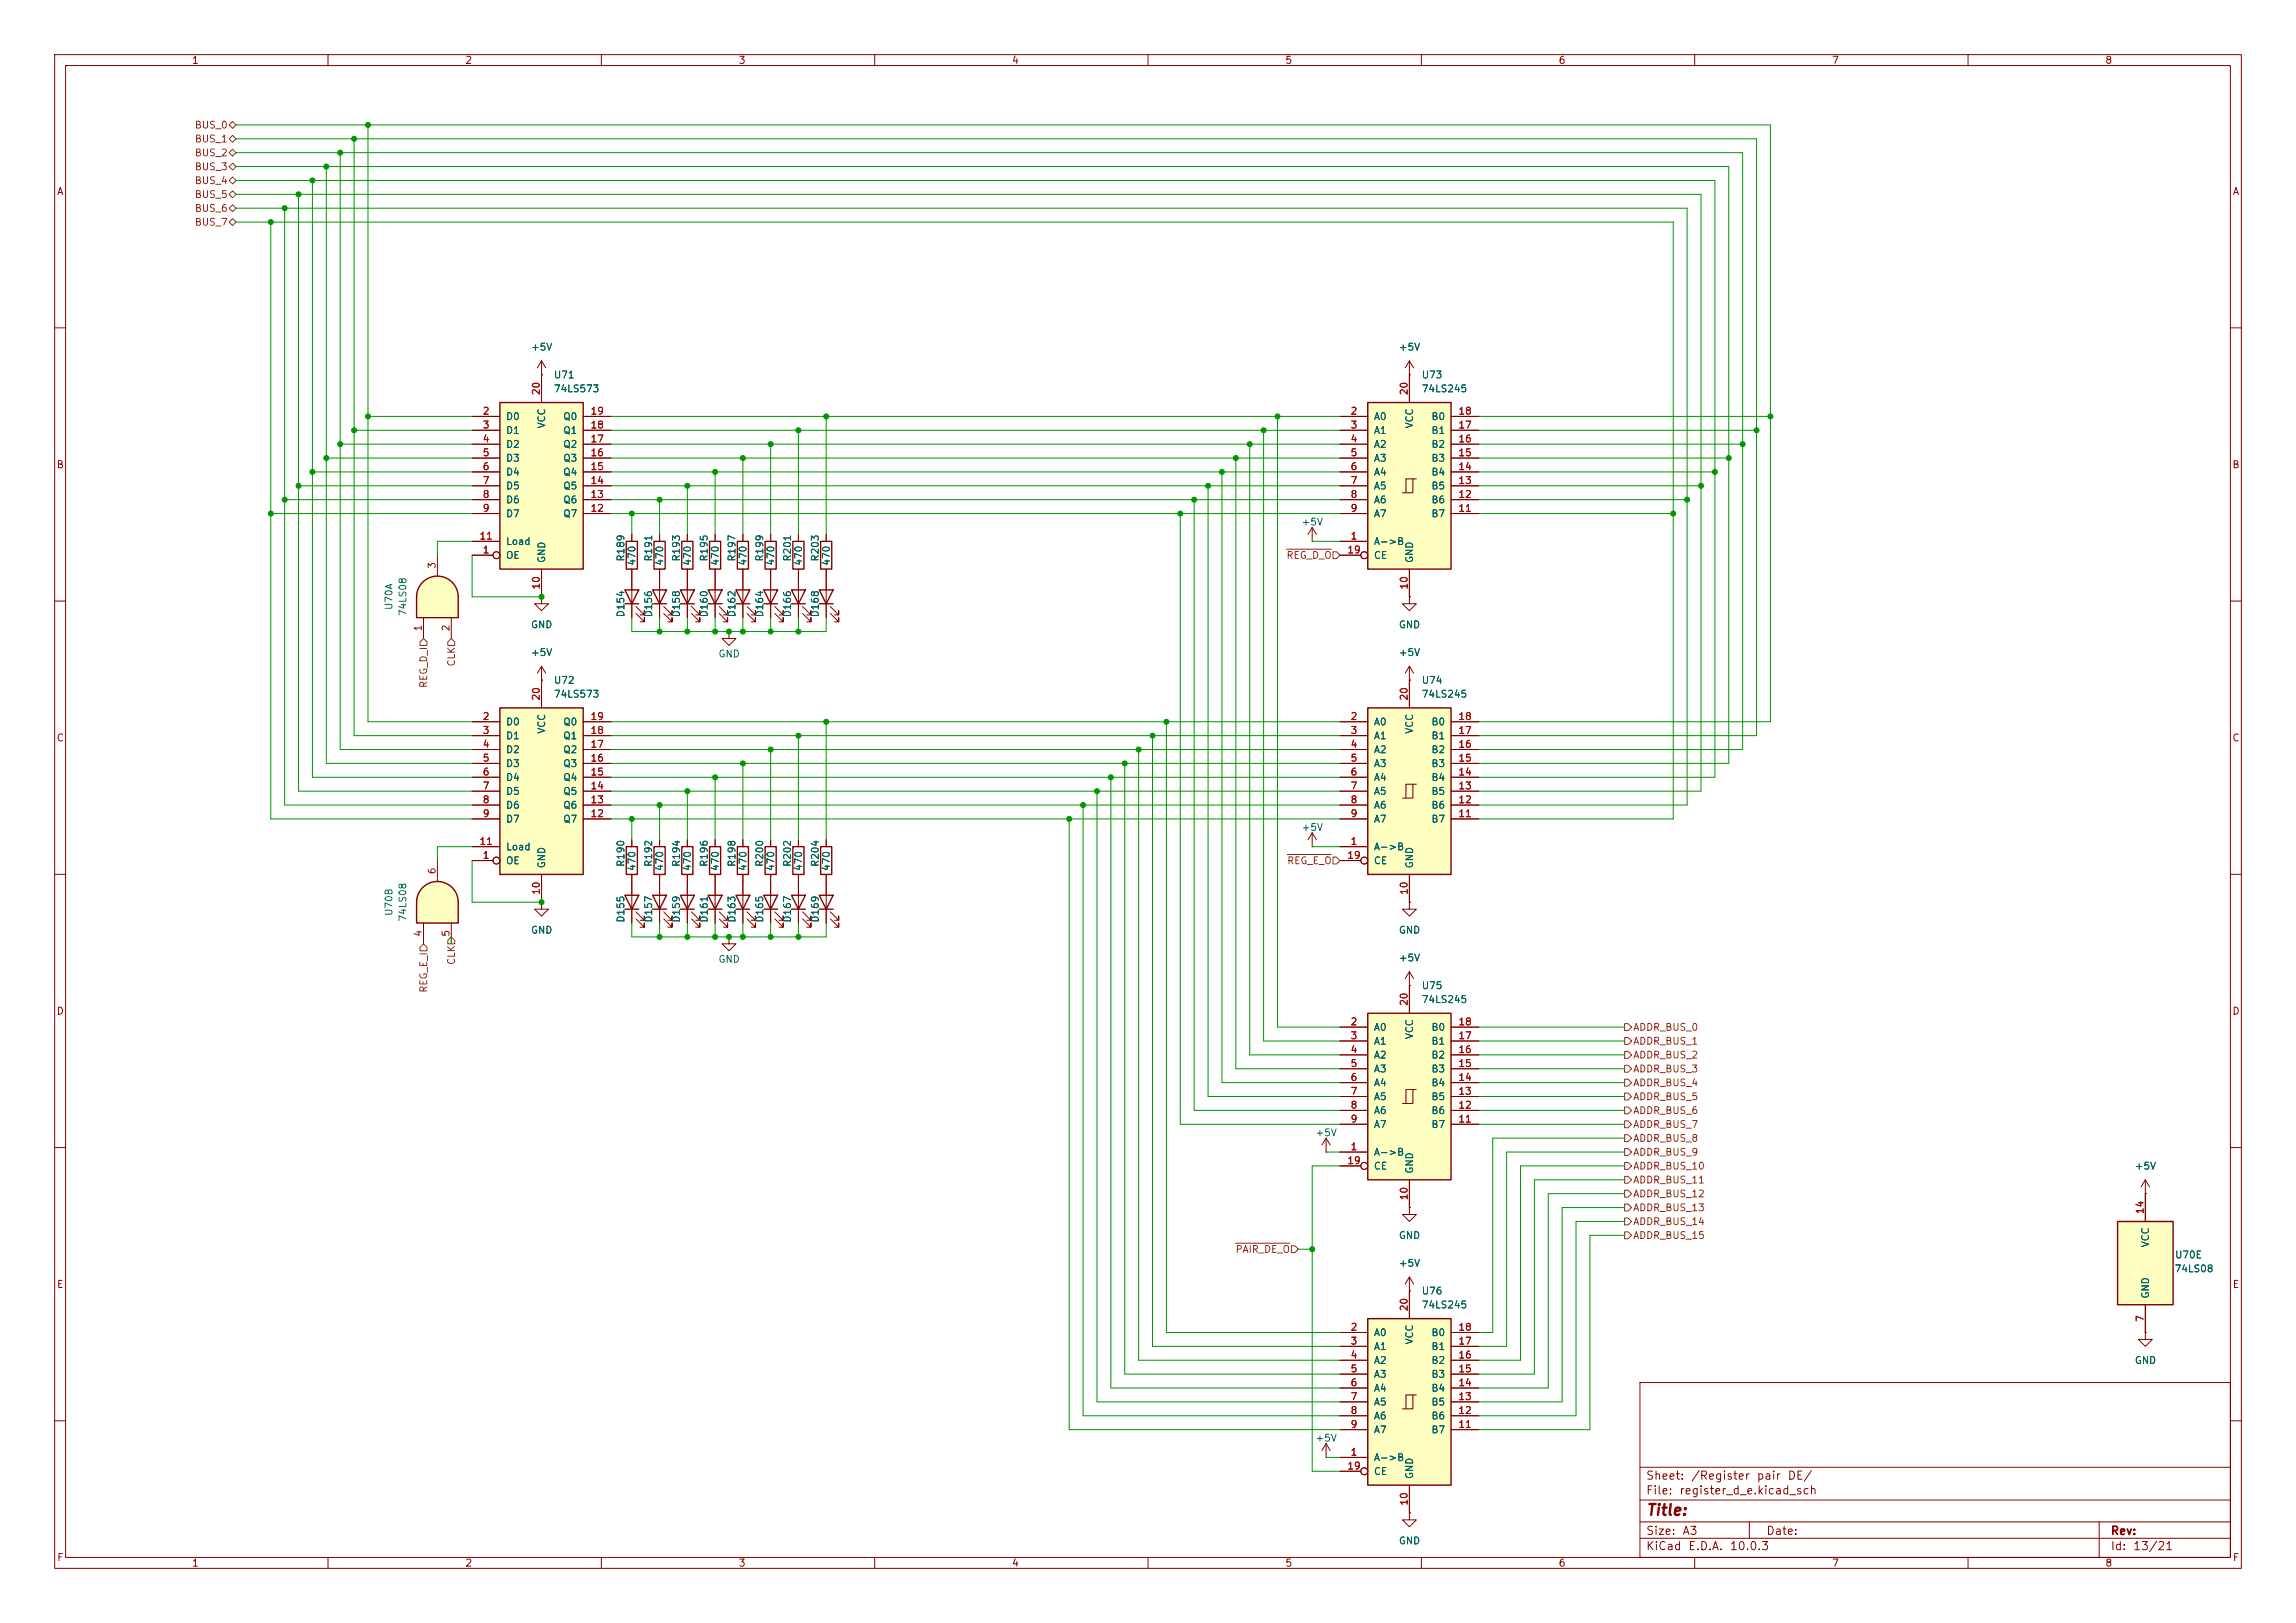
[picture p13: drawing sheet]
<svg xmlns="http://www.w3.org/2000/svg" width="420mm" height="297mm" viewBox="0 0 420 297" stroke-linecap="round" stroke-linejoin="round" font-family="sans-serif">
<defs><g id="words">
<text font-size="2" fill="#840000" x="301" y="277.8">Title:</text>
<g font-size="1.5" fill="#840000">
<text x="301" y="273.8">File:</text>
<text x="301" y="271.1">Sheet:</text>
<text x="307.1" y="273.8">register_d_e.kicad_sch</text>
<text x="309.2" y="271.1">/Register</text>
<text x="321.2" y="271.1">pair</text>
<text x="326.9" y="271.1">DE/</text>
<text x="301" y="281.2">Size:</text>
<text x="307.6" y="281.2">A3</text>
<text x="323" y="281.2">Date:</text>
<text x="386" y="281.2">Rev:</text>
<text x="301" y="284">KiCad</text>
<text x="308.7" y="284">E.D.A.</text>
<text x="316.3" y="284">10.0.3</text>
<text x="386" y="284">Id:</text>
<text x="390.1" y="284">13/21</text>
</g>
<g font-size="1.3" fill="#840000">
<text x="35" y="12">1</text>
<text x="85" y="12">2</text>
<text x="135" y="12">3</text>
<text x="185" y="12">4</text>
<text x="235" y="12">5</text>
<text x="285" y="12">6</text>
<text x="335" y="12">7</text>
<text x="385" y="12">8</text>
<text x="10.3" y="36">A</text>
<text x="408.3" y="36">A</text>
<text x="10.3" y="86">B</text>
<text x="408.2" y="86">B</text>
<text x="10.3" y="136">C</text>
<text x="408.2" y="136">C</text>
<text x="10.3" y="186">D</text>
<text x="408.2" y="186">D</text>
<text x="10.3" y="236">E</text>
<text x="408.3" y="236">E</text>
<text x="10.3" y="286">F</text>
<text x="35" y="287">1</text>
<text x="85" y="287">2</text>
<text x="135" y="287">3</text>
<text x="185" y="287">4</text>
<text x="235" y="287">5</text>
<text x="285" y="287">6</text>
<text x="335" y="287">7</text>
<text x="385" y="287">8</text>
<text x="408.3" y="286">F</text>
</g>
<g font-size="1.3" fill="#725600">
<text x="35.5" y="23.8">BUS_0</text>
<text x="35.5" y="26.4">BUS_1</text>
<text x="35.5" y="28.9">BUS_2</text>
<text x="35.5" y="34">BUS_4</text>
<text x="35.5" y="31.5">BUS_3</text>
<text x="35.5" y="41.6">BUS_7</text>
<text x="35.5" y="39.1">BUS_6</text>
<text x="35.5" y="36.5">BUS_5</text>
<text x="235.2" y="102.6">REG_D_O</text>
<text x="83.5" y="122.1" transform="rotate(-90 83.5 122.1)">CLK</text>
<text x="78.4" y="126" transform="rotate(-90 78.4 126)">REG_D_I</text>
<text x="235.3" y="158.5">REG_E_O</text>
<text x="83.5" y="176.7" transform="rotate(-90 83.5 176.7)">CLK</text>
<text x="78.4" y="181.8" transform="rotate(-90 78.4 181.8)">REG_E_I</text>
<text x="298.6" y="188.9">ADDR_BUS_0</text>
<text x="298.6" y="191.5">ADDR_BUS_1</text>
<text x="298.6" y="194">ADDR_BUS_2</text>
<text x="298.6" y="196.6">ADDR_BUS_3</text>
<text x="298.6" y="201.6">ADDR_BUS_5</text>
<text x="298.6" y="199.1">ADDR_BUS_4</text>
<text x="298.6" y="206.7">ADDR_BUS_7</text>
<text x="298.6" y="204.2">ADDR_BUS_6</text>
<text x="298.6" y="209.3">ADDR_BUS_8</text>
<text x="298.6" y="214.3">ADDR_BUS_10</text>
<text x="298.6" y="211.8">ADDR_BUS_9</text>
<text x="298.6" y="216.9">ADDR_BUS_11</text>
<text x="298.6" y="222">ADDR_BUS_13</text>
<text x="298.6" y="219.4">ADDR_BUS_12</text>
<text x="298.6" y="227">ADDR_BUS_15</text>
<text x="298.6" y="224.5">ADDR_BUS_14</text>
<text x="225.9" y="229.6">PAIR_DE_O</text>
</g>
<g font-size="1.3" fill="#006464">
<text x="97" y="64.5">+5V</text>
<text x="255.8" y="64.5">+5V</text>
<text x="101.2" y="69.6">U71</text>
<text x="260" y="69.6">U73</text>
<text x="92.5" y="77.2">D0</text>
<text x="101.2" y="72.1">74LS573</text>
<text x="102.9" y="77.2">Q0</text>
<text x="251.2" y="77.2">A0</text>
<text x="260" y="72.1">74LS245</text>
<text x="261.7" y="77.2">B0</text>
<text x="92.5" y="79.7">D1</text>
<text x="92.5" y="82.3">D2</text>
<text x="100" y="78.5" transform="rotate(-90 100 78.5)">VCC</text>
<text x="102.9" y="82.3">Q2</text>
<text x="102.9" y="79.7">Q1</text>
<text x="251.2" y="79.7">A1</text>
<text x="251.2" y="82.3">A2</text>
<text x="258.8" y="78.5" transform="rotate(-90 258.8 78.5)">VCC</text>
<text x="261.7" y="82.3">B2</text>
<text x="261.7" y="79.7">B1</text>
<text x="92.5" y="84.8">D3</text>
<text x="92.5" y="87.3">D4</text>
<text x="92.5" y="89.9">D5</text>
<text x="102.9" y="89.9">Q5</text>
<text x="102.9" y="87.3">Q4</text>
<text x="102.9" y="84.8">Q3</text>
<text x="251.2" y="84.8">A3</text>
<text x="251.2" y="87.3">A4</text>
<text x="251.2" y="89.9">A5</text>
<text x="261.7" y="89.9">B5</text>
<text x="261.7" y="87.3">B4</text>
<text x="261.7" y="84.8">B3</text>
<text x="92.5" y="92.4">D6</text>
<text x="92.5" y="95">D7</text>
<text x="102.9" y="95">Q7</text>
<text x="102.9" y="92.4">Q6</text>
<text x="251.2" y="92.4">A6</text>
<text x="251.2" y="95">A7</text>
<text x="261.7" y="95">B7</text>
<text x="261.7" y="92.4">B6</text>
<text x="92.5" y="100">Load</text>
<text x="238" y="96.5">+5V</text>
<text x="251.2" y="100">A-&gt;B</text>
<text x="92.5" y="102.6">OE</text>
<text x="100" y="103.1" transform="rotate(-90 100 103.1)">GND</text>
<text x="114.5" y="102.9" transform="rotate(-90 114.5 102.9)">R189</text>
<text x="116.5" y="103.6" transform="rotate(-90 116.5 103.6)">470</text>
<text x="119.6" y="102.9" transform="rotate(-90 119.6 102.9)">R191</text>
<text x="121.6" y="103.6" transform="rotate(-90 121.6 103.6)">470</text>
<text x="124.7" y="102.9" transform="rotate(-90 124.7 102.9)">R193</text>
<text x="126.7" y="103.6" transform="rotate(-90 126.7 103.6)">470</text>
<text x="129.7" y="102.9" transform="rotate(-90 129.7 102.9)">R195</text>
<text x="131.8" y="103.6" transform="rotate(-90 131.8 103.6)">470</text>
<text x="134.8" y="102.9" transform="rotate(-90 134.8 102.9)">R197</text>
<text x="136.9" y="103.6" transform="rotate(-90 136.9 103.6)">470</text>
<text x="139.9" y="102.9" transform="rotate(-90 139.9 102.9)">R199</text>
<text x="141.9" y="103.6" transform="rotate(-90 141.9 103.6)">470</text>
<text x="145" y="102.9" transform="rotate(-90 145 102.9)">R201</text>
<text x="147" y="103.6" transform="rotate(-90 147 103.6)">470</text>
<text x="150.1" y="102.9" transform="rotate(-90 150.1 102.9)">R203</text>
<text x="152.1" y="103.6" transform="rotate(-90 152.1 103.6)">470</text>
<text x="251.2" y="102.6">CE</text>
<text x="258.8" y="103.1" transform="rotate(-90 258.8 103.1)">GND</text>
<text x="72.1" y="111.7" transform="rotate(-90 72.1 111.7)">U70A</text>
<text x="74.6" y="112.9" transform="rotate(-90 74.6 112.9)">74LS08</text>
<text x="114.5" y="113.1" transform="rotate(-90 114.5 113.1)">D154</text>
<text x="119.6" y="113.1" transform="rotate(-90 119.6 113.1)">D156</text>
<text x="124.7" y="113.1" transform="rotate(-90 124.7 113.1)">D158</text>
<text x="129.7" y="113.1" transform="rotate(-90 129.7 113.1)">D160</text>
<text x="134.8" y="113.1" transform="rotate(-90 134.8 113.1)">D162</text>
<text x="139.9" y="113.1" transform="rotate(-90 139.9 113.1)">D164</text>
<text x="145" y="113.1" transform="rotate(-90 145 113.1)">D166</text>
<text x="150.1" y="113.1" transform="rotate(-90 150.1 113.1)">D168</text>
<text x="97" y="115.3">GND</text>
<text x="255.8" y="115.3">GND</text>
<text x="97" y="120.4">+5V</text>
<text x="101.2" y="125.4">U72</text>
<text x="131.3" y="120.6">GND</text>
<text x="255.8" y="120.4">+5V</text>
<text x="260" y="125.4">U74</text>
<text x="101.2" y="128">74LS573</text>
<text x="260" y="128">74LS245</text>
<text x="92.5" y="133.1">D0</text>
<text x="92.5" y="135.6">D1</text>
<text x="100" y="134.4" transform="rotate(-90 100 134.4)">VCC</text>
<text x="102.9" y="135.6">Q1</text>
<text x="102.9" y="133.1">Q0</text>
<text x="251.2" y="133.1">A0</text>
<text x="251.2" y="135.6">A1</text>
<text x="258.8" y="134.4" transform="rotate(-90 258.8 134.4)">VCC</text>
<text x="261.7" y="135.6">B1</text>
<text x="261.7" y="133.1">B0</text>
<text x="92.5" y="138.1">D2</text>
<text x="92.5" y="140.7">D3</text>
<text x="92.5" y="143.2">D4</text>
<text x="102.9" y="143.2">Q4</text>
<text x="102.9" y="140.7">Q3</text>
<text x="102.9" y="138.1">Q2</text>
<text x="251.2" y="138.1">A2</text>
<text x="251.2" y="140.7">A3</text>
<text x="251.2" y="143.2">A4</text>
<text x="261.7" y="143.2">B4</text>
<text x="261.7" y="140.7">B3</text>
<text x="261.7" y="138.1">B2</text>
<text x="92.5" y="145.8">D5</text>
<text x="92.5" y="148.3">D6</text>
<text x="102.9" y="148.3">Q6</text>
<text x="102.9" y="145.8">Q5</text>
<text x="251.2" y="145.8">A5</text>
<text x="251.2" y="148.3">A6</text>
<text x="261.7" y="148.3">B6</text>
<text x="261.7" y="145.8">B5</text>
<text x="92.5" y="150.8">D7</text>
<text x="92.5" y="155.9">Load</text>
<text x="102.9" y="150.8">Q7</text>
<text x="238" y="152.4">+5V</text>
<text x="251.2" y="155.9">A-&gt;B</text>
<text x="251.2" y="150.8">A7</text>
<text x="261.7" y="150.8">B7</text>
<text x="92.5" y="158.5">OE</text>
<text x="100" y="159" transform="rotate(-90 100 159)">GND</text>
<text x="114.5" y="158.7" transform="rotate(-90 114.5 158.7)">R190</text>
<text x="116.5" y="159.5" transform="rotate(-90 116.5 159.5)">470</text>
<text x="119.6" y="158.7" transform="rotate(-90 119.6 158.7)">R192</text>
<text x="121.6" y="159.5" transform="rotate(-90 121.6 159.5)">470</text>
<text x="124.7" y="158.7" transform="rotate(-90 124.7 158.7)">R194</text>
<text x="126.7" y="159.5" transform="rotate(-90 126.7 159.5)">470</text>
<text x="129.7" y="158.7" transform="rotate(-90 129.7 158.7)">R196</text>
<text x="131.8" y="159.5" transform="rotate(-90 131.8 159.5)">470</text>
<text x="134.8" y="158.7" transform="rotate(-90 134.8 158.7)">R198</text>
<text x="136.9" y="159.5" transform="rotate(-90 136.9 159.5)">470</text>
<text x="139.9" y="158.7" transform="rotate(-90 139.9 158.7)">R200</text>
<text x="141.9" y="159.5" transform="rotate(-90 141.9 159.5)">470</text>
<text x="145" y="158.7" transform="rotate(-90 145 158.7)">R202</text>
<text x="147" y="159.5" transform="rotate(-90 147 159.5)">470</text>
<text x="150.1" y="158.7" transform="rotate(-90 150.1 158.7)">R204</text>
<text x="152.1" y="159.5" transform="rotate(-90 152.1 159.5)">470</text>
<text x="251.2" y="158.5">CE</text>
<text x="258.8" y="159" transform="rotate(-90 258.8 159)">GND</text>
<text x="72.1" y="167.7" transform="rotate(-90 72.1 167.7)">U70B</text>
<text x="74.6" y="168.7" transform="rotate(-90 74.6 168.7)">74LS08</text>
<text x="97" y="171.2">GND</text>
<text x="114.5" y="168.9" transform="rotate(-90 114.5 168.9)">D155</text>
<text x="119.6" y="168.9" transform="rotate(-90 119.6 168.9)">D157</text>
<text x="124.7" y="168.9" transform="rotate(-90 124.7 168.9)">D159</text>
<text x="129.7" y="168.9" transform="rotate(-90 129.7 168.9)">D161</text>
<text x="134.8" y="168.9" transform="rotate(-90 134.8 168.9)">D163</text>
<text x="139.9" y="168.9" transform="rotate(-90 139.9 168.9)">D165</text>
<text x="145" y="168.9" transform="rotate(-90 145 168.9)">D167</text>
<text x="150.1" y="168.9" transform="rotate(-90 150.1 168.9)">D169</text>
<text x="255.8" y="171.2">GND</text>
<text x="131.3" y="176.5">GND</text>
<text x="255.8" y="176.2">+5V</text>
<text x="260" y="181.3">U75</text>
<text x="260" y="183.9">74LS245</text>
<text x="251.2" y="188.9">A0</text>
<text x="251.2" y="191.5">A1</text>
<text x="258.8" y="190.3" transform="rotate(-90 258.8 190.3)">VCC</text>
<text x="261.7" y="191.5">B1</text>
<text x="261.7" y="188.9">B0</text>
<text x="251.2" y="194">A2</text>
<text x="251.2" y="196.6">A3</text>
<text x="261.7" y="196.6">B3</text>
<text x="261.7" y="194">B2</text>
<text x="251.2" y="199.1">A4</text>
<text x="251.2" y="201.6">A5</text>
<text x="261.7" y="201.6">B5</text>
<text x="261.7" y="199.1">B4</text>
<text x="240.5" y="208.2">+5V</text>
<text x="251.2" y="204.2">A6</text>
<text x="251.2" y="206.7">A7</text>
<text x="261.7" y="206.7">B7</text>
<text x="261.7" y="204.2">B6</text>
<text x="251.2" y="211.8">A-&gt;B</text>
<text x="251.2" y="214.3">CE</text>
<text x="258.8" y="214.9" transform="rotate(-90 258.8 214.9)">GND</text>
<text x="390.4" y="214.3">+5V</text>
<text x="255.8" y="227">GND</text>
<text x="255.8" y="232.1">+5V</text>
<text x="393.4" y="228.4" transform="rotate(-90 393.4 228.4)">VCC</text>
<text x="397.7" y="233.1">74LS08</text>
<text x="397.8" y="230.6">U70E</text>
<text x="260" y="237.2">U76</text>
<text x="260" y="239.7">74LS245</text>
<text x="393.4" y="237.7" transform="rotate(-90 393.4 237.7)">GND</text>
<text x="251.2" y="244.8">A0</text>
<text x="261.7" y="244.8">B0</text>
<text x="251.2" y="247.4">A1</text>
<text x="251.2" y="249.9">A2</text>
<text x="258.8" y="246.1" transform="rotate(-90 258.8 246.1)">VCC</text>
<text x="261.7" y="249.9">B2</text>
<text x="261.7" y="247.4">B1</text>
<text x="390.4" y="249.9">GND</text>
<text x="251.2" y="252.4">A3</text>
<text x="251.2" y="255">A4</text>
<text x="251.2" y="257.5">A5</text>
<text x="261.7" y="257.5">B5</text>
<text x="261.7" y="255">B4</text>
<text x="261.7" y="252.4">B3</text>
<text x="251.2" y="260.1">A6</text>
<text x="251.2" y="262.6">A7</text>
<text x="261.7" y="262.6">B7</text>
<text x="261.7" y="260.1">B6</text>
<text x="240.5" y="264.1">+5V</text>
<text x="251.2" y="267.7">A-&gt;B</text>
<text x="251.2" y="270.2">CE</text>
<text x="258.8" y="270.8" transform="rotate(-90 258.8 270.8)">GND</text>
<text x="255.8" y="282.9">GND</text>
</g>
<g font-size="1.3" fill="#a90000">
<text x="88.2" y="76.2">2</text>
<text x="99" y="72.4" transform="rotate(-90 99 72.4)">20</text>
<text x="107.9" y="76.2">19</text>
<text x="246.9" y="76.2">2</text>
<text x="257.8" y="72.4" transform="rotate(-90 257.8 72.4)">20</text>
<text x="266.7" y="76.2">18</text>
<text x="88.2" y="78.7">3</text>
<text x="88.2" y="81.3">4</text>
<text x="88.2" y="83.8">5</text>
<text x="107.9" y="83.8">16</text>
<text x="107.9" y="81.3">17</text>
<text x="107.9" y="78.7">18</text>
<text x="246.9" y="78.7">3</text>
<text x="246.9" y="81.3">4</text>
<text x="246.9" y="83.8">5</text>
<text x="266.7" y="83.8">15</text>
<text x="266.7" y="81.3">16</text>
<text x="266.7" y="78.7">17</text>
<text x="88.2" y="86.3">6</text>
<text x="88.2" y="88.9">7</text>
<text x="107.9" y="88.9">14</text>
<text x="107.9" y="86.3">15</text>
<text x="246.9" y="86.3">6</text>
<text x="246.9" y="88.9">7</text>
<text x="266.7" y="88.9">13</text>
<text x="266.7" y="86.3">14</text>
<text x="88.2" y="91.4">8</text>
<text x="88.2" y="94">9</text>
<text x="107.9" y="94">12</text>
<text x="107.9" y="91.4">13</text>
<text x="246.9" y="91.4">8</text>
<text x="246.9" y="94">9</text>
<text x="266.7" y="94">11</text>
<text x="266.7" y="91.4">12</text>
<text x="87.6" y="99">11</text>
<text x="88.2" y="101.6">1</text>
<text x="246.3" y="101.6">19</text>
<text x="246.9" y="99">1</text>
<text x="80" y="104.2" transform="rotate(-90 80 104.2)">3</text>
<text x="99" y="108" transform="rotate(-90 99 108)">10</text>
<text x="257.8" y="108" transform="rotate(-90 257.8 108)">10</text>
<text x="77.4" y="115.6" transform="rotate(-90 77.4 115.6)">1</text>
<text x="82.5" y="115.6" transform="rotate(-90 82.5 115.6)">2</text>
<text x="99" y="128.3" transform="rotate(-90 99 128.3)">20</text>
<text x="257.8" y="128.3" transform="rotate(-90 257.8 128.3)">20</text>
<text x="88.2" y="132.1">2</text>
<text x="88.2" y="134.6">3</text>
<text x="88.2" y="137.1">4</text>
<text x="107.9" y="137.1">17</text>
<text x="107.9" y="134.6">18</text>
<text x="107.9" y="132.1">19</text>
<text x="246.9" y="132.1">2</text>
<text x="246.9" y="134.6">3</text>
<text x="246.9" y="137.1">4</text>
<text x="266.7" y="137.1">16</text>
<text x="266.7" y="134.6">17</text>
<text x="266.7" y="132.1">18</text>
<text x="88.2" y="139.7">5</text>
<text x="88.2" y="142.2">6</text>
<text x="107.9" y="142.2">15</text>
<text x="107.9" y="139.7">16</text>
<text x="246.9" y="139.7">5</text>
<text x="246.9" y="142.2">6</text>
<text x="266.7" y="142.2">14</text>
<text x="266.7" y="139.7">15</text>
<text x="88.2" y="144.8">7</text>
<text x="88.2" y="147.3">8</text>
<text x="88.2" y="149.8">9</text>
<text x="107.9" y="149.8">12</text>
<text x="107.9" y="147.3">13</text>
<text x="107.9" y="144.8">14</text>
<text x="246.9" y="144.8">7</text>
<text x="246.9" y="147.3">8</text>
<text x="246.9" y="149.8">9</text>
<text x="266.7" y="149.8">11</text>
<text x="266.7" y="147.3">12</text>
<text x="266.7" y="144.8">13</text>
<text x="87.6" y="154.9">11</text>
<text x="246.9" y="154.9">1</text>
<text x="80" y="160.1" transform="rotate(-90 80 160.1)">6</text>
<text x="88.2" y="157.5">1</text>
<text x="246.3" y="157.5">19</text>
<text x="99" y="163.9" transform="rotate(-90 99 163.9)">10</text>
<text x="257.8" y="163.9" transform="rotate(-90 257.8 163.9)">10</text>
<text x="77.4" y="171.5" transform="rotate(-90 77.4 171.5)">4</text>
<text x="82.5" y="171.5" transform="rotate(-90 82.5 171.5)">5</text>
<text x="257.8" y="184.2" transform="rotate(-90 257.8 184.2)">20</text>
<text x="246.9" y="187.9">2</text>
<text x="246.9" y="190.5">3</text>
<text x="266.7" y="190.5">17</text>
<text x="266.7" y="187.9">18</text>
<text x="246.9" y="193">4</text>
<text x="246.9" y="195.6">5</text>
<text x="266.7" y="195.6">15</text>
<text x="266.7" y="193">16</text>
<text x="246.9" y="198.1">6</text>
<text x="246.9" y="200.6">7</text>
<text x="246.9" y="203.2">8</text>
<text x="266.7" y="203.2">12</text>
<text x="266.7" y="200.6">13</text>
<text x="266.7" y="198.1">14</text>
<text x="246.9" y="205.7">9</text>
<text x="266.7" y="205.7">11</text>
<text x="246.3" y="213.3">19</text>
<text x="246.9" y="210.8">1</text>
<text x="257.8" y="219.8" transform="rotate(-90 257.8 219.8)">10</text>
<text x="392.4" y="222.3" transform="rotate(-90 392.4 222.3)">14</text>
<text x="246.9" y="243.8">2</text>
<text x="257.8" y="240.1" transform="rotate(-90 257.8 240.1)">20</text>
<text x="266.7" y="243.8">18</text>
<text x="392.4" y="242" transform="rotate(-90 392.4 242)">7</text>
<text x="246.9" y="246.4">3</text>
<text x="246.9" y="248.9">4</text>
<text x="246.9" y="251.4">5</text>
<text x="266.7" y="251.4">15</text>
<text x="266.7" y="248.9">16</text>
<text x="266.7" y="246.4">17</text>
<text x="246.9" y="254">6</text>
<text x="246.9" y="256.5">7</text>
<text x="266.7" y="256.5">13</text>
<text x="266.7" y="254">14</text>
<text x="246.9" y="259.1">8</text>
<text x="246.9" y="261.6">9</text>
<text x="266.7" y="261.6">11</text>
<text x="266.7" y="259.1">12</text>
<text x="246.3" y="269.2">19</text>
<text x="246.9" y="266.7">1</text>
<text x="257.8" y="275.6" transform="rotate(-90 257.8 275.6)">10</text>
</g>
</g></defs>
<g fill="none" stroke="#840000" stroke-width=".18">
<path d="M10 10h400v277h-400zM12 12h396v273h-396zM60 10v2M110 10v2M160 10v2M210 10v2M260 10v2M310 10v2M360 10v2M10 60h2M257.8 68.6h.1M257.8 66l-.8 1.3"/>
<path d="M257.8 66l.8 1.3M257.8 66v2.6M408 60h2M240 99.1h.1M240 96.5l-.7 1.3M240 96.5l.8 1.3M240 96.5v2.6M10 110h2M130.8 105.4v7.6M131.6 112.3l1.5 1.5v-.8v.8h-.8M131.6 111l1.5 1.5v-.7v.7h-.8M408 110h2"/>
<path d="M10 160h2M408 160h2M10 210h2M408 210h2M300 253h108v32h-108zM10 260h2M300 278.5h108M300 274.5h108M300 268.5h108M320 278.5v3M384 278.5v6.5M408 260h2"/>
<path d="M60 285v2M110 285v2M160 285v2M210 285v2M260 285v2M300 281.5h108M310 285v2M360 285v2"/>
</g>
<path d="M129.5 108h2.6l-1.3 2.5zM129.5 110.5h2.6" fill="none" stroke="#840000" stroke-width=".25"/>
<path d="M250.2 73.7h15.2v30.4h-15.2z" fill="#ffffc2"/>
<g fill="none" stroke="#840000" stroke-width=".18">
<path d="M245.1 76.2h5.1M245.1 78.7h5.1M257.8 68.6v5.1M265.4 76.2h5.1M265.4 78.7h5.1M135.9 97.8v1.3M245.1 99.1h5.1M245.1 81.3h5.1M245.1 83.8h5.1M245.1 86.4h5.1M245.1 88.9h5.1M245.1 91.4h5.1"/>
<path d="M245.1 94h5.1M258.4 87.6h-1.2v2.6M259.1 87.6h-.7v2.6h-1.9M265.4 81.3h5.1M265.4 83.8h5.1M265.4 86.4h5.1M265.4 88.9h5.1M265.4 91.4h5.1M265.4 94h5.1M135.9 104.1v1.3M245.1 101.6h3.8M257.8 104.1v5.1"/>
<path d="M257.8 177.8v2.5M257.8 177.8l-.8 1.3M257.8 177.8l.8 1.3M257.8 180.3h.1M242.6 210.8h.1M242.6 208.3l-.8 1.3M242.6 208.3l.7 1.3M242.6 208.3v2.5"/>
<circle cx="249.6" cy="101.6" r=".63"/>
</g>
<path d="M250.2 73.7h15.2v30.4h-15.2zM134.9 99.1h2v5h-2z" fill="none" stroke="#840000" stroke-width=".25"/>
<path d="M250.2 185.4h15.2v30.5h-15.2z" fill="#ffffc2"/>
<g fill="none" stroke="#840000" stroke-width=".18">
<path d="M257.8 109.2v1.3h1.3l-1.3 1.3-1.3-1.3h1.3M257.8 109.2h.1M257.8 124.5h.1M257.8 121.9v2.6M257.8 121.9l-.8 1.3M257.8 121.9l.8 1.3M141 153.7v1.2M146 153.7v1.2M151.1 153.7v1.2M240 154.9h.1M240 152.4l-.7 1.3M240 152.4l.8 1.3"/>
<path d="M240 152.4v2.5M141 160v8.9M141.7 168.1l1.6 1.6v-.8v.8h-.8M141.7 166.9l1.6 1.5v-.8v.8h-.8M146 160v8.9M146.8 168.1l1.5 1.6v-.8v.8h-.7M146.8 166.9l1.5 1.5v-.8v.8h-.7M151.1 160v8.9M151.9 168.1l1.5 1.6v-.8v.8h-.7M151.9 166.9l1.5 1.5v-.8v.8h-.7M257.8 165.1v1.3h1.3l-1.3 1.2-1.3-1.2h1.3M257.8 165.1h.1"/>
<path d="M245.1 188h5.1M245.1 190.5h5.1M245.1 193h5.1M245.1 195.6h5.1M245.1 198.1h5.1M257.8 180.3v5.1M258.4 199.4h-1.2v2.5M259.1 199.4h-.7v2.5h-1.9M265.4 188h5.1M265.4 190.5h5.1M265.4 193h5.1M265.4 195.6h5.1"/>
<path d="M265.4 198.1h5.1M245.1 210.8h5.1M245.1 200.7h5.1M245.1 203.2h5.1M245.1 205.7h5.1M245.1 213.4h3.8M257.8 215.9v5.1M265.4 200.7h5.1M265.4 203.2h5.1M265.4 205.7h5.1M392.4 218.4h.1M392.4 215.9l-.7 1.3"/>
<path d="M392.4 215.9l.8 1.3M392.4 215.9v2.5"/>
<circle cx="249.6" cy="213.4" r=".63"/>
</g>
<path d="M140 154.9h2v5.1h-2zM145 154.9h2.1v5.1h-2.1zM150.1 154.9h2v5.1h-2zM139.7 163.8h2.5l-1.2 2.6zM139.7 166.4h2.5M144.8 163.8h2.5l-1.3 2.6zM144.8 166.4h2.5M149.9 163.8h2.5l-1.3 2.6zM149.9 166.4h2.5M250.2 185.4h15.2v30.5h-15.2z" fill="none" stroke="#840000" stroke-width=".25"/>
<path d="M250.2 129.5h15.2v30.5h-15.2z" fill="#ffffc2"/>
<g fill="none" stroke="#840000" stroke-width=".18">
<path d="M115.6 97.8v1.3M120.6 97.8v1.3M141 97.8v1.3M146 97.8v1.3M115.6 104.1v1.3M120.6 104.1v1.3M133.3 115.6v1.2h1.3l-1.3 1.3-1.2-1.3h1.2M133.3 115.6h.1M141 104.1v8.9M141.7 112.3l1.6 1.5v-.8v.8h-.8M141.7 111l1.6 1.5v-.7v.7h-.8M146 104.1v8.9"/>
<path d="M146.8 112.3l1.5 1.5v-.8v.8h-.7M146.8 111l1.5 1.5v-.7v.7h-.7M245.1 132.1h5.1M245.1 134.6h5.1M245.1 137.2h5.1M245.1 139.7h5.1M257.8 124.5v5M265.4 132.1h5.1M265.4 134.6h5.1M265.4 137.2h5.1M265.4 139.7h5.1M245.1 154.9h5.1"/>
<path d="M245.1 142.2h5.1M245.1 144.8h5.1M245.1 147.3h5.1M245.1 149.9h5.1M245.1 157.5h3.8M258.4 143.5h-1.2v2.6M259.1 143.5h-.7v2.6h-1.9M265.4 142.2h5.1M265.4 144.8h5.1M265.4 147.3h5.1M265.4 149.9h5.1M257.8 160v5.1"/>
<path d="M392.4 243.8v1.3h1.3l-1.3 1.3-1.2-1.3h1.2M392.4 243.8h.1"/>
<circle cx="249.6" cy="157.5" r=".63"/>
</g>
<path d="M114.6 99.1h2v5h-2zM119.6 99.1h2.1v5h-2.1zM140 99.1h2v5h-2zM145 99.1h2.1v5h-2.1zM139.7 108h2.5l-1.2 2.5zM139.7 110.5h2.5M144.8 108h2.5l-1.3 2.5zM144.8 110.5h2.5M250.2 129.5h15.2v30.5h-15.2z" fill="none" stroke="#840000" stroke-width=".25"/>
<path d="M77.3 162.4a3.8 3.8 0 0 1 4.2-.8 3.8 3.8 0 0 1 2.3 3.5h-7.6a3.8 3.8 0 0 1 1.1-2.7z" fill="#ffffc2" stroke="#ffffc2" stroke-width=".18"/>
<path d="M76.2 165.1h7.6v3.8h-7.6z" fill="#ffffc2"/>
<path d="M114.6 154.9h2v5.1h-2zM77.3 162.4a3.8 3.8 0 0 1 4.2-.8 3.8 3.8 0 0 1 2.3 3.5v3.8h-7.6v-3.8a3.8 3.8 0 0 1 1.1-2.7zM114.3 163.8h2.5l-1.2 2.6zM114.3 166.4h2.5" fill="none" stroke="#840000" stroke-width=".25"/>
<path d="M80 157.5v3.8M115.6 153.7v1.2M77.5 168.9v3.8M82.5 168.9v3.8M99.1 165.1v1.3h1.2l-1.2 1.2-1.3-1.2h1.3M99.1 165.1h.1M115.6 160v8.9M116.3 168.1l1.6 1.6v-.8v.8h-.8M116.3 166.9l1.6 1.5v-.8v.8h-.8" fill="none" stroke="#840000" stroke-width=".18"/>
<path d="M387.3 223.5h10.2v15.3h-10.2z" fill="#ffffc2"/>
<path d="M387.3 223.5h10.2v15.3h-10.2z" fill="none" stroke="#840000" stroke-width=".25"/>
<path d="M392.4 218.4v5.1M392.4 238.8v5" fill="none" stroke="#840000" stroke-width=".18"/>
<path d="M91.4 129.5h15.3v30.5h-15.3z" fill="#ffffc2"/>
<g fill="none" stroke="#840000" stroke-width=".25">
<path d="M114.3 108h2.5l-1.2 2.5zM114.3 110.5h2.5M91.4 129.5h15.3v30.5h-15.3zM119.6 154.9h2.1v5.1h-2.1zM124.7 154.9h2v5.1h-2zM129.8 154.9h2v5.1h-2zM134.9 154.9h2v5.1h-2zM119.4 163.8h2.5l-1.3 2.6zM119.4 166.4h2.5M124.5 163.8h2.5l-1.3 2.6zM124.5 166.4h2.5M129.5 163.8h2.6l-1.3 2.6z"/>
<path d="M129.5 166.4h2.6M134.6 163.8h2.6l-1.3 2.6zM134.6 166.4h2.6"/>
</g>
<g fill="none" stroke="#840000" stroke-width=".18">
<path d="M99.1 109.2v1.3h1.2l-1.2 1.3-1.3-1.3h1.3M99.1 109.2h.1M115.6 105.4v7.6M116.3 112.3l1.6 1.5v-.8v.8h-.8M116.3 111l1.6 1.5v-.7v.7h-.8M86.4 132.1h5M86.4 134.6h5M86.4 137.2h5M86.4 139.7h5M99.1 124.5v5M106.7 132.1h5.1M106.7 134.6h5.1"/>
<path d="M106.7 137.2h5.1M106.7 139.7h5.1M86.4 157.5h3.8M86.4 142.2h5M86.4 144.8h5M86.4 147.3h5M86.4 149.9h5M86.4 154.9h5M106.7 142.2h5.1M106.7 144.8h5.1M106.7 147.3h5.1M106.7 149.9h5.1"/>
<path d="M120.6 153.7v1.2M125.7 153.7v1.2M130.8 153.7v1.2M135.9 153.7v1.2M99.1 160v5.1M120.6 160v8.9M121.4 168.1l1.5 1.6v-.8v.8h-.7M121.4 166.9l1.5 1.5v-.8v.8h-.7M125.7 160v8.9M126.5 168.1l1.5 1.6v-.8v.8h-.7M126.5 166.9l1.5 1.5v-.8v.8h-.7M130.8 160v8.9"/>
<path d="M131.6 168.1l1.5 1.6v-.8v.8h-.8M131.6 166.9l1.5 1.5v-.8v.8h-.8M135.9 160v8.9M136.7 168.1l1.5 1.6v-.8v.8h-.8M136.7 166.9l1.5 1.5v-.8v.8h-.8"/>
<circle cx="90.8" cy="157.5" r=".63"/>
</g>
<path d="M91.4 73.7h15.3v30.4h-15.3z" fill="#ffffc2"/>
<path d="M91.4 73.7h15.3v30.4h-15.3z" fill="none" stroke="#840000" stroke-width=".25"/>
<g fill="none" stroke="#840000" stroke-width=".18">
<path d="M86.4 76.2h5M86.4 78.7h5M99.1 68.6v5.1M106.7 76.2h5.1M106.7 78.7h5.1M86.4 81.3h5M86.4 83.8h5M86.4 86.4h5M86.4 88.9h5M86.4 91.4h5M86.4 94h5M86.4 99.1h5"/>
<path d="M106.7 81.3h5.1M106.7 83.8h5.1M106.7 86.4h5.1M106.7 88.9h5.1M106.7 91.4h5.1M106.7 94h5.1M86.4 101.6h3.8M99.1 104.1v5.1M99.1 124.5h.1M99.1 121.9v2.6M99.1 121.9l-.8 1.3M99.1 121.9l.7 1.3"/>
<circle cx="90.8" cy="101.6" r=".63"/>
</g>
<path d="M77.3 106.6a3.8 3.8 0 0 1 4.2-.9 3.8 3.8 0 0 1 2.3 3.5h-7.6a3.8 3.8 0 0 1 1.1-2.6z" fill="#ffffc2" stroke="#ffffc2" stroke-width=".18"/>
<path d="M76.2 109.2h7.6v3.8h-7.6z" fill="#ffffc2"/>
<path d="M124.7 99.1h2v5h-2zM129.8 99.1h2v5h-2zM150.1 99.1h2v5h-2zM77.3 106.6a3.8 3.8 0 0 1 4.2-.9 3.8 3.8 0 0 1 2.3 3.5v3.8h-7.6v-3.8a3.8 3.8 0 0 1 1.1-2.6zM119.4 108h2.5l-1.3 2.5zM119.4 110.5h2.5M124.5 108h2.5l-1.3 2.5zM124.5 110.5h2.5M134.6 108h2.6l-1.3 2.5zM134.6 110.5h2.6M149.9 108h2.5l-1.3 2.5zM149.9 110.5h2.5" fill="none" stroke="#840000" stroke-width=".25"/>
<g fill="none" stroke="#840000" stroke-width=".18">
<path d="M99.1 68.6h.1M99.1 66l-.8 1.3M99.1 66l.7 1.3M99.1 66v2.6M125.7 97.8v1.3M130.8 97.8v1.3M151.1 97.8v1.3M77.5 113v3.8M80 101.6v3.8M82.5 113v3.8M120.6 105.4v7.6M121.4 112.3l1.5 1.5v-.8v.8h-.7"/>
<path d="M121.4 111l1.5 1.5v-.7v.7h-.7M125.7 104.1v8.9M126.5 112.3l1.5 1.5v-.8v.8h-.7M126.5 111l1.5 1.5v-.7v.7h-.7M130.8 104.1v1.3M135.9 105.4v7.6M136.7 112.3l1.5 1.5v-.8v.8h-.8M136.7 111l1.5 1.5v-.7v.7h-.8M151.1 104.1v8.9M151.9 112.3l1.5 1.5v-.8v.8h-.7M151.9 111l1.5 1.5v-.7v.7h-.7M133.3 171.5v1.2h1.3l-1.3 1.3-1.2-1.3h1.2"/>
<path d="M133.3 171.5h.1M257.8 236.2h.1M257.8 233.7l-.8 1.2M257.8 233.7l.8 1.2M257.8 233.7v2.5M242.6 266.7h.1M242.6 264.2l-.8 1.2M242.6 264.2l.7 1.2M242.6 264.2v2.5M257.8 276.9v1.2h1.3l-1.3 1.3-1.3-1.3h1.3M257.8 276.9h.1"/>
</g>
<path d="M250.2 241.3h15.2v30.5h-15.2z" fill="#ffffc2"/>
<g fill="none" stroke="#840000" stroke-width=".18">
<path d="M86.4 76.2h5M86.4 78.7h5M99.1 68.6h.1M99.1 68.6v5.1M106.7 76.2h5.1M106.7 78.7h5.1M245.1 76.2h5.1M245.1 78.7h5.1M257.8 68.6h.1M257.8 68.6v5.1M265.4 76.2h5.1M265.4 78.7h5.1"/>
<path d="M86.4 99.1h5M86.4 81.3h5M86.4 83.8h5M86.4 86.4h5M86.4 88.9h5M86.4 91.4h5M86.4 94h5M106.7 81.3h5.1M106.7 83.8h5.1M106.7 86.4h5.1M106.7 88.9h5.1M106.7 91.4h5.1"/>
<path d="M106.7 94h5.1M115.6 97.8v1.3M120.6 97.8v1.3M125.7 97.8v1.3M130.8 97.8v1.3M135.9 97.8v1.3M141 97.8v1.3M146 97.8v1.3M151.1 97.8v1.3M245.1 99.1h5.1M245.1 81.3h5.1M245.1 83.8h5.1"/>
<path d="M245.1 86.4h5.1M245.1 88.9h5.1M245.1 91.4h5.1M245.1 94h5.1M265.4 81.3h5.1M265.4 83.8h5.1M265.4 86.4h5.1M265.4 88.9h5.1M265.4 91.4h5.1M265.4 94h5.1M86.4 101.6h3.8M99.1 109.2h.1"/>
<path d="M99.1 104.1v5.1M115.6 104.1v3.9M115.6 110.5v2.5M120.6 104.1v3.9M120.6 110.5v2.5M125.7 104.1v3.9M125.7 110.5v2.5M130.8 104.1v3.9M130.8 110.5v2.5M135.9 104.1v3.9M135.9 110.5v2.5M141 104.1v3.9"/>
<path d="M141 110.5v2.5M146 104.1v3.9M146 110.5v2.5M151.1 104.1v3.9M151.1 110.5v2.5M245.1 101.6h3.8M257.8 109.2h.1M257.8 104.1v5.1M86.4 132.1h5M86.4 134.6h5M86.4 137.2h5M86.4 139.7h5"/>
<path d="M99.1 124.5h.1M99.1 124.5v5M106.7 132.1h5.1M106.7 134.6h5.1M106.7 137.2h5.1M106.7 139.7h5.1M245.1 132.1h5.1M245.1 134.6h5.1M245.1 137.2h5.1M245.1 139.7h5.1M257.8 124.5h.1M257.8 124.5v5"/>
<path d="M265.4 132.1h5.1M265.4 134.6h5.1M265.4 137.2h5.1M265.4 139.7h5.1M86.4 157.5h3.8M86.4 142.2h5M86.4 144.8h5M86.4 147.3h5M86.4 149.9h5M86.4 154.9h5M106.7 142.2h5.1M106.7 144.8h5.1"/>
<path d="M106.7 147.3h5.1M106.7 149.9h5.1M115.6 153.7v1.2M120.6 153.7v1.2M125.7 153.7v1.2M130.8 153.7v1.2M135.9 153.7v1.2M141 153.7v1.2M146 153.7v1.2M151.1 153.7v1.2M245.1 157.5h3.8M245.1 142.2h5.1"/>
<path d="M245.1 144.8h5.1M245.1 147.3h5.1M245.1 149.9h5.1M245.1 154.9h5.1M265.4 142.2h5.1M265.4 144.8h5.1M265.4 147.3h5.1M265.4 149.9h5.1M99.1 165.1h.1M99.1 160v5.1M115.6 160v3.8M115.6 166.4v2.5"/>
<path d="M120.6 160v3.8M120.6 166.4v2.5M125.7 160v3.8M125.7 166.4v2.5M130.8 160v3.8M130.8 166.4v2.5M135.9 160v3.8M135.9 166.4v2.5M141 160v3.8M141 166.4v2.5M146 160v3.8M146 166.4v2.5"/>
<path d="M151.1 160v3.8M151.1 166.4v2.5M257.8 165.1h.1M257.8 160v5.1M245.1 188h5.1M245.1 190.5h5.1M245.1 193h5.1M245.1 195.6h5.1M245.1 198.1h5.1M257.8 180.3h.1M257.8 180.3v5.1M265.4 188h5.1"/>
<path d="M265.4 190.5h5.1M265.4 193h5.1M265.4 195.6h5.1M265.4 198.1h5.1M245.1 210.8h5.1M245.1 200.7h5.1M245.1 203.2h5.1M245.1 205.7h5.1M245.1 213.4h3.8M257.8 215.9v5.1M265.4 200.7h5.1M265.4 203.2h5.1"/>
<path d="M265.4 205.7h5.1M392.4 218.4h.1M392.4 218.4v5.1M257.8 221v1.2h1.3l-1.3 1.3-1.3-1.3h1.3M257.8 221h.1M257.8 236.2h.1M257.8 236.2v5.1M392.4 238.8v5M245.1 243.8h5.1M245.1 246.4h5.1M245.1 248.9h5.1M245.1 251.5h5.1"/>
<path d="M245.1 254h5.1M245.1 256.5h5.1M245.1 259.1h5.1M258.4 255.3h-1.2v2.5M259.1 255.3h-.7v2.5h-1.9M265.4 243.8h5.1M265.4 246.4h5.1M265.4 248.9h5.1M265.4 251.5h5.1M265.4 254h5.1M265.4 256.5h5.1M265.4 259.1h5.1"/>
<path d="M392.4 243.8h.1M245.1 266.7h5.1M245.1 261.6h5.1M245.1 269.2h3.8M257.8 276.9h.1M257.8 271.8v5.1M265.4 261.6h5.1"/>
<circle cx="90.8" cy="101.6" r=".63"/>
<circle cx="249.6" cy="101.6" r=".63"/>
<circle cx="90.8" cy="157.5" r=".63"/>
<circle cx="249.6" cy="157.5" r=".63"/>
<circle cx="249.6" cy="213.4" r=".63"/>
<circle cx="249.6" cy="269.2" r=".63"/>
</g>
<path d="M250.2 241.3h15.2v30.5h-15.2z" fill="none" stroke="#840000" stroke-width=".25"/>
<g fill="none" stroke="#725600" stroke-width=".18">
<path d="M41.9 25.4l.6-.6 .7 .6-.7 .6zM41.9 27.9l.6-.6 .7 .6-.7 .7zM41.9 38.1l.6-.6 .7 .6-.7 .6zM41.9 30.5l.6-.7 .7 .7-.7 .6zM41.9 22.9l.6-.7 .7 .7-.7 .6zM41.9 35.6l.6-.7 .7 .7-.7 .6zM42.5 32.4l.7 .6-.7 .7-.6-.7zM41.9 40.6l.6-.6 .7 .6-.7 .7zM77.5 116.8l.6 .7v.6h-1.3v-.6zM82.5 116.8l.7 .7v.6h-1.3v-.6zM235.3 100.5h8.2M243.8 101h.7l.6 .6-.6 .6h-.7z"/>
<path d="M235.5 156.4h8M243.8 156.8h.7l.6 .7-.6 .6h-.7zM77.5 172.7l.6 .7v.6h-1.3v-.6zM82.5 171.5l.7 .6v.6h-1.3v-.6zM297.2 187.3h.6l.6 .7-.6 .6h-.6zM297.2 197.5h.6l.6 .6-.6 .7h-.6zM297.2 192.4h.6l.6 .6-.6 .7h-.6zM297.2 194.9h.6l.6 .7-.6 .6h-.6zM297.2 189.9h.6l.6 .6-.6 .6h-.6zM297.2 215.3h.6l.6 .6-.6 .6h-.6zM297.2 212.7h.6l.6 .7-.6 .6h-.6zM297.2 217.8h.6l.6 .6-.6 .7h-.6z"/>
<path d="M297.2 210.2h.6l.6 .6-.6 .7h-.6zM297.2 205.1h.6l.6 .6-.6 .7h-.6zM297.2 200h.6l.6 .7-.6 .6h-.6zM297.2 202.6h.6l.6 .6-.6 .6h-.6zM297.2 207.6h.6l.6 .7-.6 .6h-.6zM226 227.5h9.9M236.2 228h.7l.6 .6-.6 .6h-.7zM297.2 225.4h.6l.6 .7-.6 .6h-.6zM297.2 220.3h.6l.6 .7-.6 .6h-.6zM297.2 222.9h.6l.6 .6-.6 .7h-.6z"/>
</g>
<g fill="none" stroke="#009600" stroke-width=".18">
<path d="M43.2 35.6h267.9v109.2h-40.6M43.2 30.5h273v109.2h-45.7M43.2 38.1h265.4v109.2h-38.1M43.2 27.9h275.6v109.3h-48.3M43.2 33h270.5v109.2h-43.2M43.2 25.4h278.1v109.2h-50.8M43.2 22.9h280.6v109.2h-53.3M52.1 38.1v109.2h34.3M54.6 35.6v109.2h31.8M57.1 33v109.2h29.3M59.7 30.5v109.2h26.7M62.2 27.9v109.3h24.2"/>
<path d="M64.8 25.4v109.2h21.6M67.3 22.9v109.2h19.1M43.2 40.6h262.9v109.3h-35.6M49.5 40.6v109.3h36.9M64.8 78.7h21.6M67.3 76.2h19.1M111.8 76.2h133.3M111.8 78.7h133.3M146 78.7v19.1M151.1 76.2v21.6M231.1 78.7v111.8h14M233.7 76.2v111.8h11.4"/>
<path d="M270.5 76.2h53.3M270.5 78.7h50.8M49.5 94h36.9M52.1 91.4h34.3M54.6 88.9h31.8M57.1 86.4h29.3M59.7 83.8h26.7M62.2 81.3h24.2M86.4 99.1h-6.4v2.5M111.8 86.4h133.3M111.8 81.3h133.3M111.8 91.4h133.3"/>
<path d="M111.8 88.9h133.3M111.8 83.8h133.3M111.8 94h133.3M115.6 94v3.8M120.6 91.4v6.4M125.7 88.9v8.9M130.8 86.4v11.4M135.9 83.8v14M141 81.3v16.5M215.9 94v111.7h29.2M218.4 91.4v111.8h26.7M221 88.9v111.8h24.1"/>
<path d="M223.5 86.4v111.7h21.6M226.1 83.8v111.8h19M228.6 81.3v111.7h16.5M240 99.1h5.1M270.5 86.4h43.2M270.5 81.3h48.3M270.5 91.4h38.1M270.5 88.9h40.6M270.5 83.8h45.7M270.5 94h35.6M86.4 101.6v7.6h12.7M115.6 113v2.6h35.5v-2.6"/>
<path d="M120.6 113v2.6M125.7 113v2.6M130.8 113v2.6M135.9 113v2.6M141 113v2.6M146 113v2.6M111.8 139.7h133.3M111.8 134.6h133.3M111.8 132.1h133.3M111.8 137.2h133.3M135.9 139.7v14M141 137.2v16.5"/>
<path d="M146 134.6v19.1M151.1 132.1v21.6M205.7 139.7v111.8h39.4M208.3 137.2v111.7h36.8M210.8 134.6v111.8h34.3M213.4 132.1v111.7h31.7M86.4 154.9h-6.4v2.6M86.4 157.5v7.6h12.7M111.8 144.8h133.3M111.8 147.3h133.3M111.8 149.9h133.3M111.8 142.2h133.3"/>
<path d="M115.6 149.9v3.8M120.6 147.3v6.4M125.7 144.8v8.9M130.8 142.2v11.5M195.6 149.9v111.7h49.5M198.1 147.3v111.8h47M200.7 144.8v111.7h44.4M203.2 142.2v111.8h41.9M240 154.9h5.1M82.5 171.5v1.2M115.6 168.9v2.6h35.5v-2.6M120.6 168.9v2.6"/>
<path d="M125.7 168.9v2.6M130.8 168.9v2.6M135.9 168.9v2.6M141 168.9v2.6M146 168.9v2.6M270.5 188h26.7M270.5 190.5h26.7M270.5 193h26.7M270.5 198.1h26.7M270.5 195.6h26.7M242.6 210.8h2.5M245.1 213.4h-5.1v55.8h5.1"/>
<path d="M270.5 203.2h26.7M270.5 200.7h26.7M270.5 205.7h26.7M297.2 210.8h-21.6v35.6h-5.1M297.2 208.3h-24.2v35.5h-2.5M297.2 213.4h-19.1v35.5h-7.6M297.2 218.4h-14v35.6h-12.7M297.2 215.9h-16.5v35.6h-10.2M237.5 228.6h2.5M297.2 223.5h-8.9v35.6h-17.8M297.2 226.1h-6.4v35.5h-20.3M297.2 221h-11.5v35.5h-15.2"/>
<path d="M242.6 266.7h2.5"/>
</g>
<g fill="#009600" stroke="#009600" stroke-width=".18">
<circle cx="233.7" cy="76.2" r=".46"/>
<circle cx="313.7" cy="86.4" r=".46"/>
<circle cx="316.2" cy="83.8" r=".46"/>
<circle cx="318.8" cy="81.3" r=".46"/>
<circle cx="306.1" cy="94" r=".46"/>
<circle cx="308.6" cy="91.4" r=".46"/>
<circle cx="321.3" cy="78.7" r=".46"/>
<circle cx="323.8" cy="76.2" r=".46"/>
<circle cx="311.1" cy="88.9" r=".46"/>
<circle cx="125.7" cy="144.8" r=".46"/>
<circle cx="130.8" cy="142.2" r=".46"/>
<circle cx="99.1" cy="109.2" r=".46"/>
<circle cx="130.8" cy="86.4" r=".46"/>
<circle cx="125.7" cy="88.9" r=".46"/>
<circle cx="208.3" cy="137.2" r=".46"/>
<circle cx="213.4" cy="132.1" r=".46"/>
<circle cx="205.7" cy="139.7" r=".46"/>
<circle cx="203.2" cy="142.2" r=".46"/>
<circle cx="210.8" cy="134.6" r=".46"/>
<circle cx="141" cy="81.3" r=".46"/>
<circle cx="146" cy="78.7" r=".46"/>
<circle cx="151.1" cy="76.2" r=".46"/>
<circle cx="146" cy="115.6" r=".46"/>
<circle cx="135.9" cy="115.6" r=".46"/>
<circle cx="141" cy="115.6" r=".46"/>
<circle cx="133.3" cy="115.6" r=".46"/>
<circle cx="135.9" cy="83.8" r=".46"/>
<circle cx="115.6" cy="94" r=".46"/>
<circle cx="130.8" cy="115.6" r=".46"/>
<circle cx="125.7" cy="115.6" r=".46"/>
<circle cx="120.6" cy="91.4" r=".46"/>
<circle cx="120.6" cy="115.6" r=".46"/>
<circle cx="57.1" cy="86.4" r=".46"/>
<circle cx="52.1" cy="91.4" r=".46"/>
<circle cx="54.6" cy="88.9" r=".46"/>
<circle cx="49.5" cy="40.6" r=".46"/>
<circle cx="54.6" cy="35.6" r=".46"/>
<circle cx="52.1" cy="38.1" r=".46"/>
<circle cx="64.8" cy="25.4" r=".46"/>
<circle cx="67.3" cy="22.9" r=".46"/>
<circle cx="62.2" cy="27.9" r=".46"/>
<circle cx="59.7" cy="30.5" r=".46"/>
<circle cx="57.1" cy="33" r=".46"/>
<circle cx="62.2" cy="81.3" r=".46"/>
<circle cx="67.3" cy="76.2" r=".46"/>
<circle cx="59.7" cy="83.8" r=".46"/>
<circle cx="64.8" cy="78.7" r=".46"/>
<circle cx="49.5" cy="94" r=".46"/>
<circle cx="125.7" cy="171.5" r=".46"/>
<circle cx="120.6" cy="171.5" r=".46"/>
<circle cx="130.8" cy="171.5" r=".46"/>
<circle cx="141" cy="171.5" r=".46"/>
<circle cx="146" cy="171.5" r=".46"/>
<circle cx="135.9" cy="171.5" r=".46"/>
<circle cx="115.6" cy="149.9" r=".46"/>
<circle cx="120.6" cy="147.3" r=".46"/>
<circle cx="99.1" cy="165.1" r=".46"/>
<circle cx="133.3" cy="171.5" r=".46"/>
<circle cx="223.5" cy="86.4" r=".46"/>
<circle cx="221" cy="88.9" r=".46"/>
<circle cx="218.4" cy="91.4" r=".46"/>
<circle cx="215.9" cy="94" r=".46"/>
<circle cx="240" cy="228.6" r=".46"/>
<circle cx="231.1" cy="78.7" r=".46"/>
<circle cx="228.6" cy="81.3" r=".46"/>
<circle cx="226.1" cy="83.8" r=".46"/>
<circle cx="135.9" cy="139.7" r=".46"/>
<circle cx="146" cy="134.6" r=".46"/>
<circle cx="141" cy="137.2" r=".46"/>
<circle cx="151.1" cy="132.1" r=".46"/>
<circle cx="195.6" cy="149.9" r=".46"/>
<circle cx="198.1" cy="147.3" r=".46"/>
<circle cx="200.7" cy="144.8" r=".46"/>
</g>
<use href="#words"/>
</svg>
